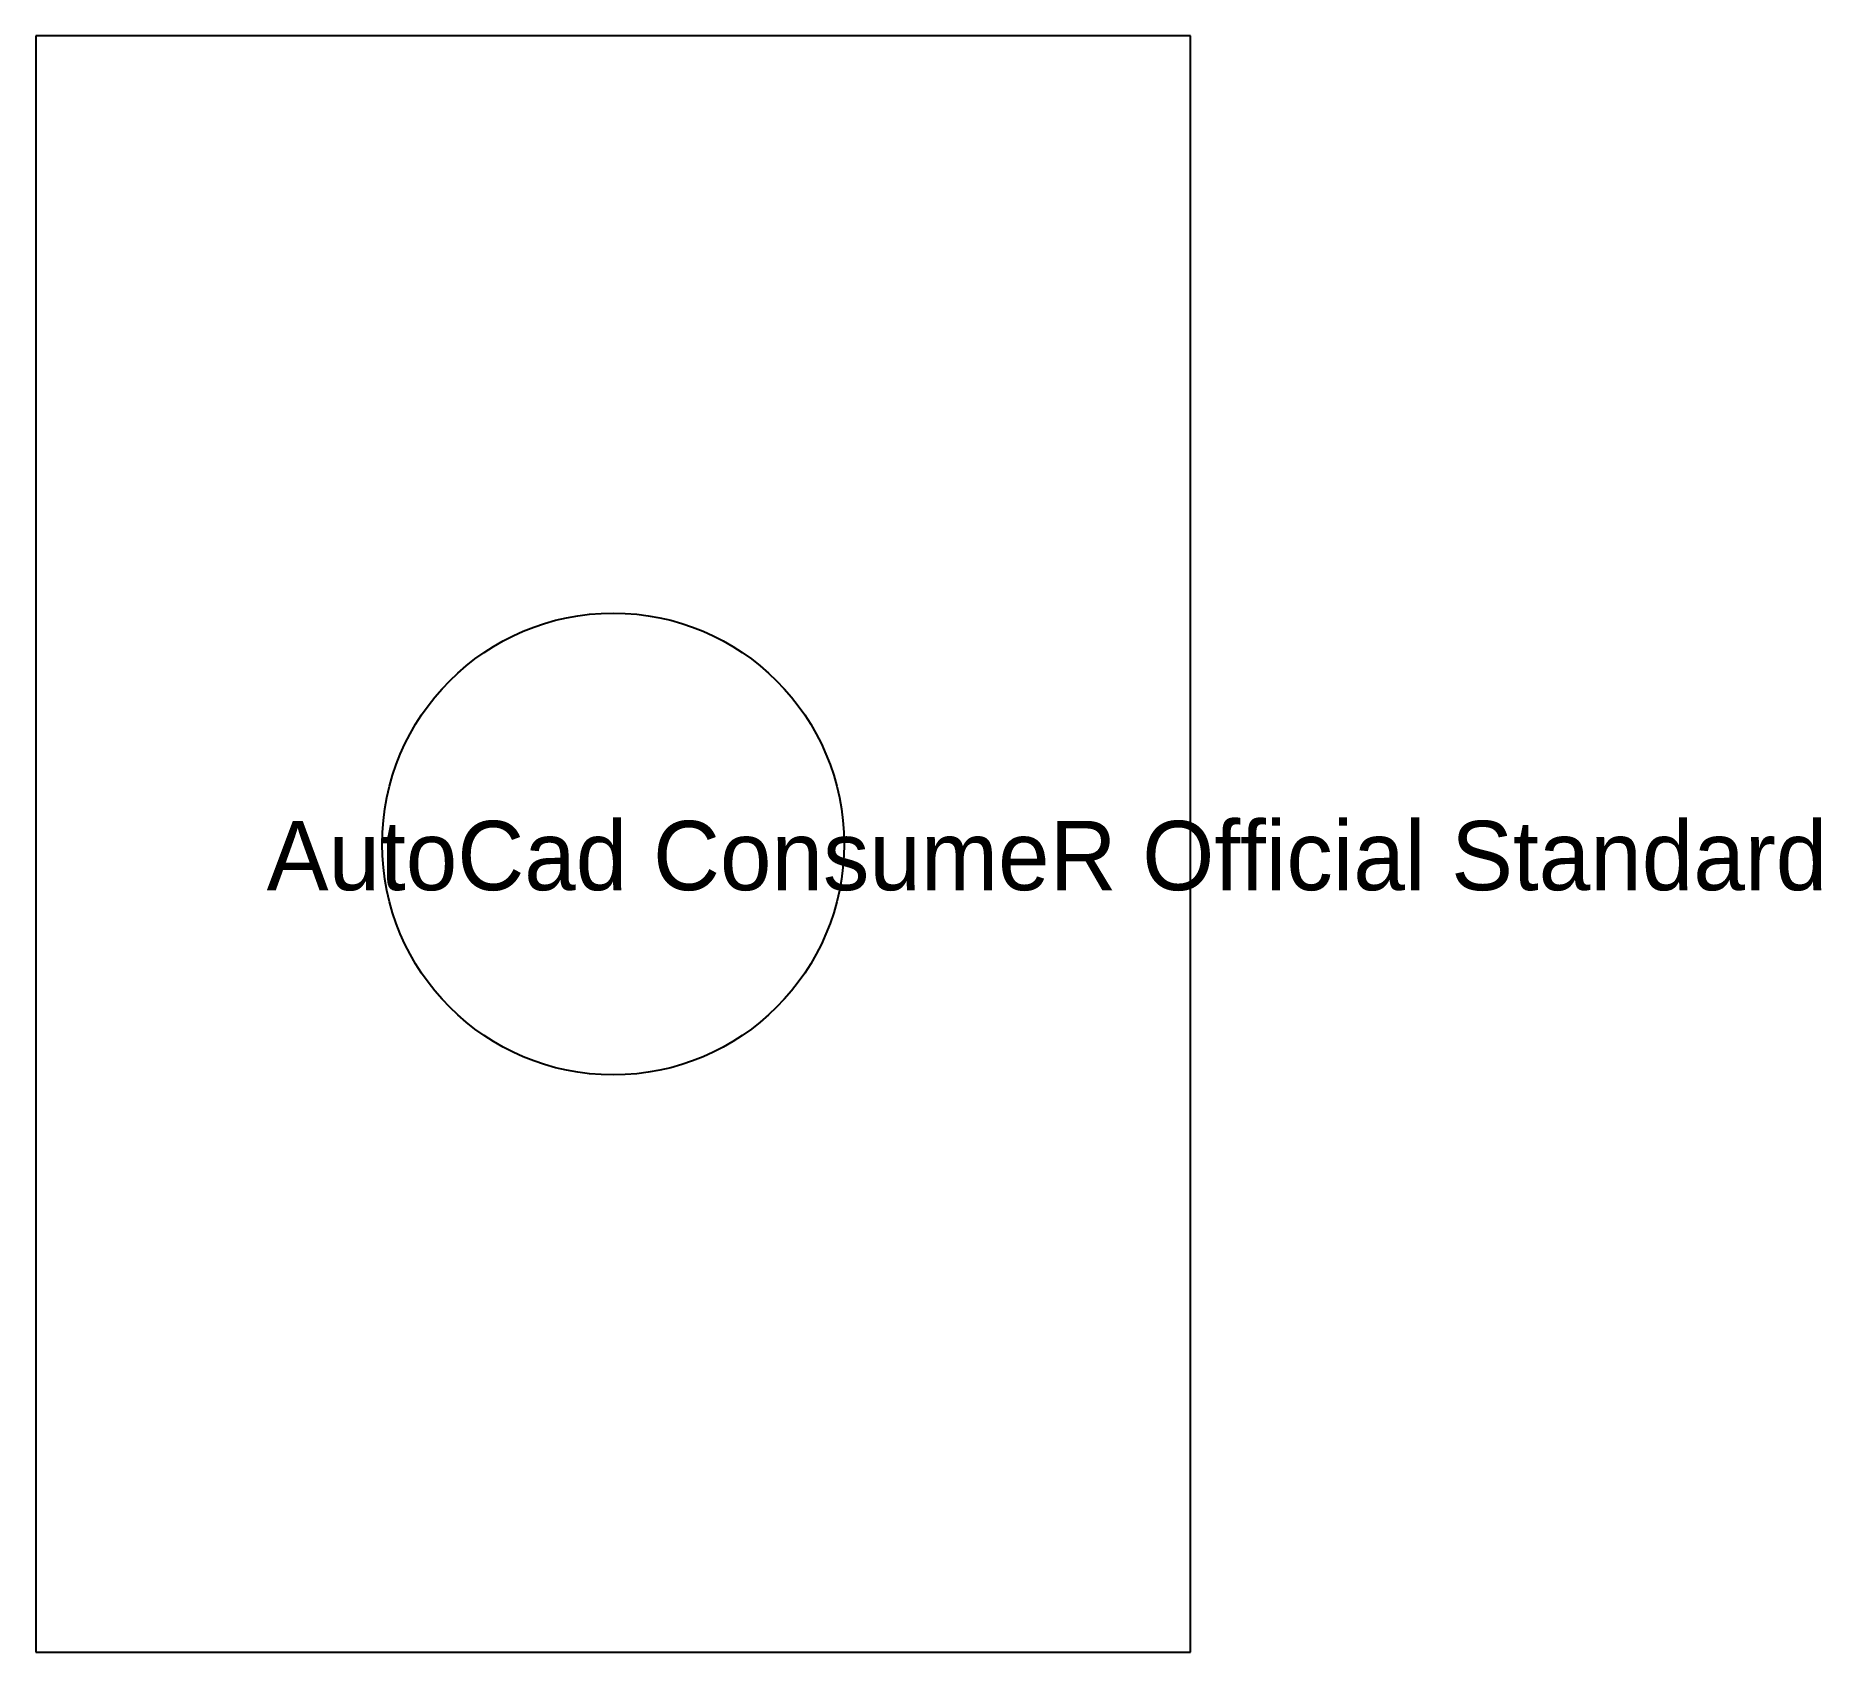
# Model space of a CAD drawing. Extents: x 0 to 3865, y 0 to 3500.
import ezdxf

# ---------------------------------------------------------------- set-up
doc = ezdxf.new("R2010")
doc.units = 0
doc.layers.add('A-SECT-LONG', color=3, linetype='CONTINUOUS')

msp = doc.modelspace()

# ---------------------------------------------------------------- linework, layer by layer
at = {"layer": 'A-SECT-LONG'}
for p, q in [((2500, 3500), (0, 3500)), ((0, 3500), (0, 0)), ((2500, 0), (2500, 3500)), ((0, 0), (2500, 0))]:
    msp.add_line(p, q, dxfattribs=at)
msp.add_circle((1250, 1750), 500, dxfattribs=at)

# ---------------------------------------------------------------- texts
msp.add_text('AutoCad ConsumeR Official Standard', height=150, dxfattribs=at).set_placement((500, 1650))

doc.saveas('drawing.dxf')
